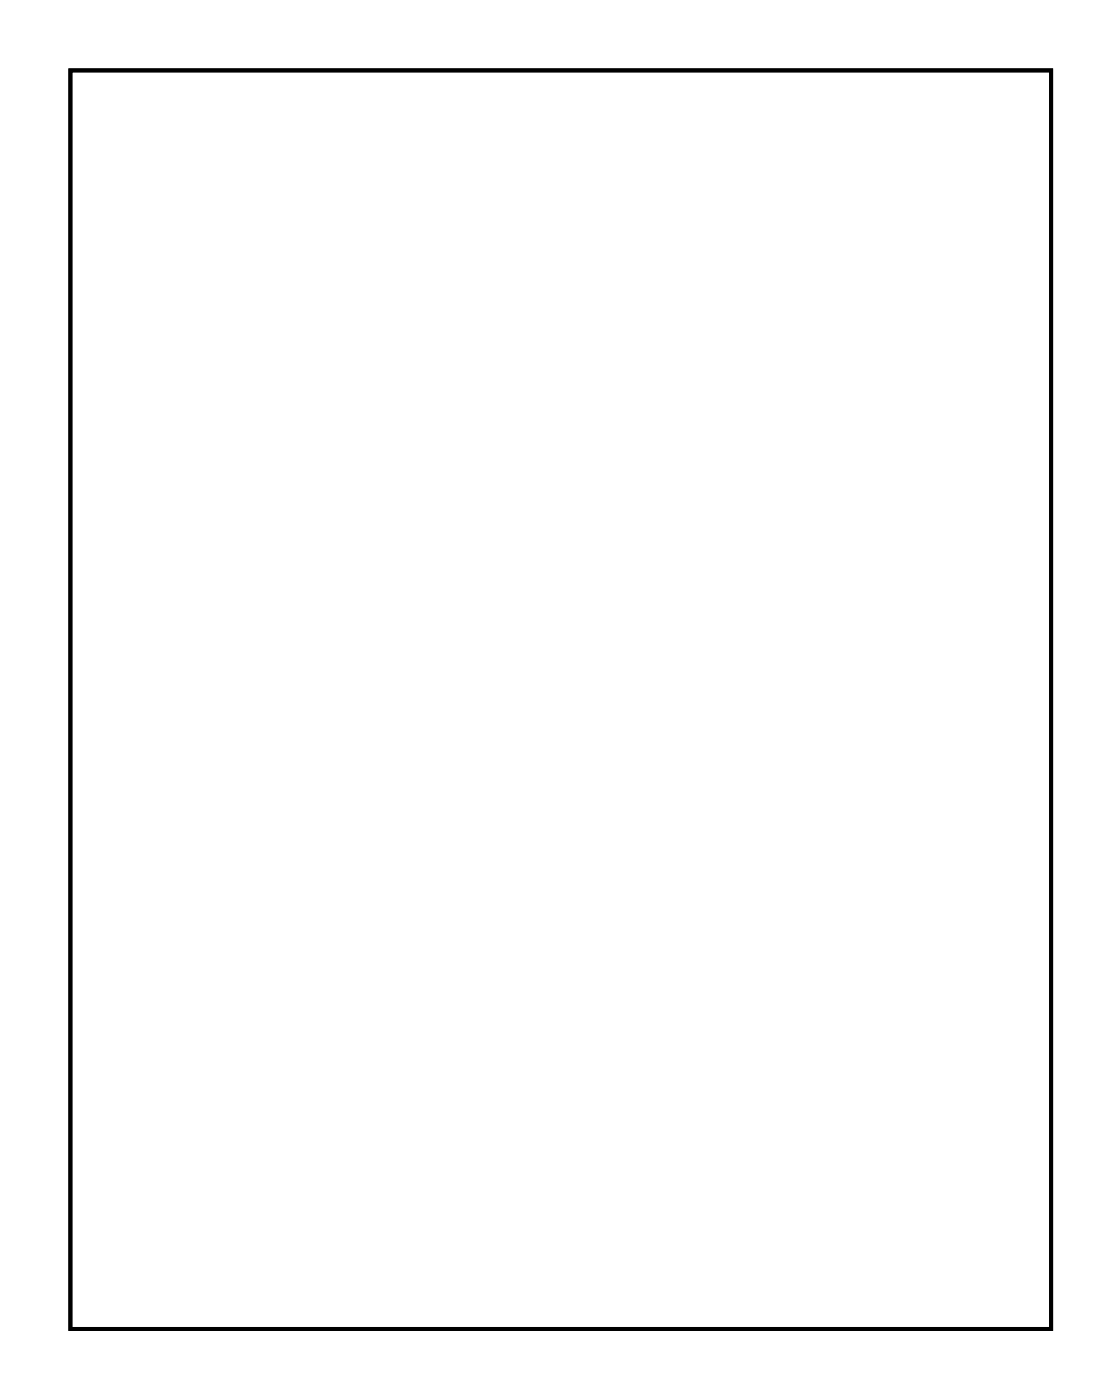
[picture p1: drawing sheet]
<svg xmlns="http://www.w3.org/2000/svg" width="58mm" height="72mm" viewBox="0 0 58 72" stroke-linecap="round" stroke-linejoin="round" font-family="sans-serif">
<path d="M3.6 3.6h50.7v65h-50.7z" fill="none" stroke="#000" stroke-width=".2"/>
<path d="M3.6 3.6v65.1h50.7v-65.1zM3.6 3.6h50.7v65h-50.7z" fill="#000"/>
<circle cx="30.5" cy="11" r=".35" fill="#fff"/>
<circle cx="30.5" cy="11" r=".35" fill="none" stroke="#fff" stroke-width=".55"/>
<circle cx="33" cy="11" r=".35" fill="#fff"/>
<circle cx="33" cy="11" r=".35" fill="none" stroke="#fff" stroke-width=".55"/>
<circle cx="50.8" cy="56.8" r=".35" fill="#fff"/>
<circle cx="50.8" cy="56.8" r=".35" fill="none" stroke="#fff" stroke-width=".55"/>
<circle cx="50.8" cy="49.1" r=".35" fill="#fff"/>
<circle cx="50.8" cy="49.1" r=".35" fill="none" stroke="#fff" stroke-width=".55"/>
<circle cx="50.8" cy="33.9" r=".35" fill="#fff"/>
<circle cx="50.8" cy="33.9" r=".35" fill="none" stroke="#fff" stroke-width=".55"/>
<circle cx="50.8" cy="26.3" r=".35" fill="#fff"/>
<circle cx="50.8" cy="26.3" r=".35" fill="none" stroke="#fff" stroke-width=".55"/>
<circle cx="50.8" cy="18.7" r=".35" fill="#fff"/>
<circle cx="50.8" cy="18.7" r=".35" fill="none" stroke="#fff" stroke-width=".55"/>
<circle cx="50.8" cy="41.5" r=".35" fill="#fff"/>
<circle cx="50.8" cy="41.5" r=".35" fill="none" stroke="#fff" stroke-width=".55"/>
<circle cx="7.6" cy="13.6" r=".35" fill="#fff"/>
<circle cx="7.6" cy="13.6" r=".35" fill="none" stroke="#fff" stroke-width=".55"/>
<circle cx="7.6" cy="21.2" r=".35" fill="#fff"/>
<circle cx="7.6" cy="21.2" r=".35" fill="none" stroke="#fff" stroke-width=".55"/>
<circle cx="7.6" cy="28.8" r=".35" fill="#fff"/>
<circle cx="7.6" cy="28.8" r=".35" fill="none" stroke="#fff" stroke-width=".55"/>
<circle cx="7.6" cy="36.4" r=".35" fill="#fff"/>
<circle cx="7.6" cy="36.4" r=".35" fill="none" stroke="#fff" stroke-width=".55"/>
<circle cx="7.6" cy="44.1" r=".35" fill="#fff"/>
<circle cx="7.6" cy="44.1" r=".35" fill="none" stroke="#fff" stroke-width=".55"/>
<circle cx="7.6" cy="51.7" r=".35" fill="#fff"/>
<circle cx="7.6" cy="51.7" r=".35" fill="none" stroke="#fff" stroke-width=".55"/>
<circle cx="22.9" cy="54.2" r=".67" fill="#fff"/>
<circle cx="22.9" cy="54.2" r=".67" fill="none" stroke="#fff" stroke-width=".69" stroke-linecap="butt"/>
<path d="M22.2 53.6h1.3v1.3h-1.3z" fill="#fff"/>
<path d="M22.2 53.6h1.3v1.3h-1.3z" fill="none" stroke="#fff" stroke-width=".69" stroke-linecap="butt"/>
<circle cx="22.9" cy="51.7" r=".67" fill="#fff"/>
<circle cx="22.9" cy="51.7" r=".67" fill="none" stroke="#fff" stroke-width=".69" stroke-linecap="butt"/>
<circle cx="22.9" cy="49.1" r=".67" fill="#fff"/>
<circle cx="22.9" cy="49.1" r=".67" fill="none" stroke="#fff" stroke-width=".69" stroke-linecap="butt"/>
<circle cx="22.9" cy="46.6" r=".67" fill="#fff"/>
<circle cx="22.9" cy="46.6" r=".67" fill="none" stroke="#fff" stroke-width=".69" stroke-linecap="butt"/>
<circle cx="22.9" cy="44.1" r=".67" fill="#fff"/>
<circle cx="22.9" cy="44.1" r=".67" fill="none" stroke="#fff" stroke-width=".69" stroke-linecap="butt"/>
<circle cx="22.9" cy="41.5" r=".67" fill="#fff"/>
<circle cx="22.9" cy="41.5" r=".67" fill="none" stroke="#fff" stroke-width=".69" stroke-linecap="butt"/>
<circle cx="22.9" cy="39" r=".67" fill="#fff"/>
<circle cx="22.9" cy="39" r=".67" fill="none" stroke="#fff" stroke-width=".69" stroke-linecap="butt"/>
<circle cx="22.9" cy="36.4" r=".67" fill="#fff"/>
<circle cx="22.9" cy="36.4" r=".67" fill="none" stroke="#fff" stroke-width=".69" stroke-linecap="butt"/>
<circle cx="22.9" cy="33.9" r=".67" fill="#fff"/>
<circle cx="22.9" cy="33.9" r=".67" fill="none" stroke="#fff" stroke-width=".69" stroke-linecap="butt"/>
<circle cx="22.9" cy="31.4" r=".67" fill="#fff"/>
<circle cx="22.9" cy="31.4" r=".67" fill="none" stroke="#fff" stroke-width=".69" stroke-linecap="butt"/>
<circle cx="22.9" cy="28.8" r=".67" fill="#fff"/>
<circle cx="22.9" cy="28.8" r=".67" fill="none" stroke="#fff" stroke-width=".69" stroke-linecap="butt"/>
<circle cx="22.9" cy="26.3" r=".67" fill="#fff"/>
<circle cx="22.9" cy="26.3" r=".67" fill="none" stroke="#fff" stroke-width=".69" stroke-linecap="butt"/>
<circle cx="22.9" cy="23.7" r=".67" fill="#fff"/>
<circle cx="22.9" cy="23.7" r=".67" fill="none" stroke="#fff" stroke-width=".69" stroke-linecap="butt"/>
<circle cx="22.9" cy="21.2" r=".67" fill="#fff"/>
<circle cx="22.9" cy="21.2" r=".67" fill="none" stroke="#fff" stroke-width=".69" stroke-linecap="butt"/>
<circle cx="22.9" cy="18.7" r=".67" fill="#fff"/>
<circle cx="22.9" cy="18.7" r=".67" fill="none" stroke="#fff" stroke-width=".69" stroke-linecap="butt"/>
<circle cx="38.1" cy="54.2" r=".67" fill="#fff"/>
<circle cx="38.1" cy="54.2" r=".67" fill="none" stroke="#fff" stroke-width=".69" stroke-linecap="butt"/>
<circle cx="38.1" cy="51.7" r=".67" fill="#fff"/>
<circle cx="38.1" cy="51.7" r=".67" fill="none" stroke="#fff" stroke-width=".69" stroke-linecap="butt"/>
<circle cx="38.1" cy="49.1" r=".67" fill="#fff"/>
<circle cx="38.1" cy="49.1" r=".67" fill="none" stroke="#fff" stroke-width=".69" stroke-linecap="butt"/>
<circle cx="38.1" cy="46.6" r=".67" fill="#fff"/>
<circle cx="38.1" cy="46.6" r=".67" fill="none" stroke="#fff" stroke-width=".69" stroke-linecap="butt"/>
<circle cx="38.1" cy="44.1" r=".67" fill="#fff"/>
<circle cx="38.1" cy="44.1" r=".67" fill="none" stroke="#fff" stroke-width=".69" stroke-linecap="butt"/>
<circle cx="38.1" cy="41.5" r=".67" fill="#fff"/>
<circle cx="38.1" cy="41.5" r=".67" fill="none" stroke="#fff" stroke-width=".69" stroke-linecap="butt"/>
<circle cx="38.1" cy="39" r=".67" fill="#fff"/>
<circle cx="38.1" cy="39" r=".67" fill="none" stroke="#fff" stroke-width=".69" stroke-linecap="butt"/>
<circle cx="38.1" cy="36.4" r=".67" fill="#fff"/>
<circle cx="38.1" cy="36.4" r=".67" fill="none" stroke="#fff" stroke-width=".69" stroke-linecap="butt"/>
<circle cx="38.1" cy="33.9" r=".67" fill="#fff"/>
<circle cx="38.1" cy="33.9" r=".67" fill="none" stroke="#fff" stroke-width=".69" stroke-linecap="butt"/>
<circle cx="38.1" cy="31.4" r=".67" fill="#fff"/>
<circle cx="38.1" cy="31.4" r=".67" fill="none" stroke="#fff" stroke-width=".69" stroke-linecap="butt"/>
<circle cx="38.1" cy="28.8" r=".67" fill="#fff"/>
<circle cx="38.1" cy="28.8" r=".67" fill="none" stroke="#fff" stroke-width=".69" stroke-linecap="butt"/>
<circle cx="38.1" cy="26.3" r=".67" fill="#fff"/>
<circle cx="38.1" cy="26.3" r=".67" fill="none" stroke="#fff" stroke-width=".69" stroke-linecap="butt"/>
<circle cx="38.1" cy="23.7" r=".67" fill="#fff"/>
<circle cx="38.1" cy="23.7" r=".67" fill="none" stroke="#fff" stroke-width=".69" stroke-linecap="butt"/>
<circle cx="38.1" cy="21.2" r=".67" fill="#fff"/>
<circle cx="38.1" cy="21.2" r=".67" fill="none" stroke="#fff" stroke-width=".69" stroke-linecap="butt"/>
<circle cx="38.1" cy="18.7" r=".67" fill="#fff"/>
<circle cx="38.1" cy="18.7" r=".67" fill="none" stroke="#fff" stroke-width=".69" stroke-linecap="butt"/>
<circle cx="48.3" cy="28.8" r=".7" fill="#fff"/>
<circle cx="48.3" cy="28.8" r=".7" fill="none" stroke="#fff" stroke-width=".76" stroke-linecap="butt"/>
<circle cx="48.3" cy="31.4" r=".7" fill="#fff"/>
<circle cx="48.3" cy="31.4" r=".7" fill="none" stroke="#fff" stroke-width=".76" stroke-linecap="butt"/>
<circle cx="48.3" cy="33.9" r=".7" fill="#fff"/>
<circle cx="48.3" cy="33.9" r=".7" fill="none" stroke="#fff" stroke-width=".76" stroke-linecap="butt"/>
<circle cx="48.3" cy="21.2" r=".7" fill="#fff"/>
<circle cx="48.3" cy="21.2" r=".7" fill="none" stroke="#fff" stroke-width=".76" stroke-linecap="butt"/>
<circle cx="48.3" cy="23.7" r=".7" fill="#fff"/>
<circle cx="48.3" cy="23.7" r=".7" fill="none" stroke="#fff" stroke-width=".76" stroke-linecap="butt"/>
<circle cx="48.3" cy="26.3" r=".7" fill="#fff"/>
<circle cx="48.3" cy="26.3" r=".7" fill="none" stroke="#fff" stroke-width=".76" stroke-linecap="butt"/>
<circle cx="10.2" cy="33.9" r=".7" fill="#fff"/>
<circle cx="10.2" cy="33.9" r=".7" fill="none" stroke="#fff" stroke-width=".76" stroke-linecap="butt"/>
<circle cx="10.2" cy="31.4" r=".7" fill="#fff"/>
<circle cx="10.2" cy="31.4" r=".7" fill="none" stroke="#fff" stroke-width=".76" stroke-linecap="butt"/>
<circle cx="10.2" cy="28.8" r=".7" fill="#fff"/>
<circle cx="10.2" cy="28.8" r=".7" fill="none" stroke="#fff" stroke-width=".76" stroke-linecap="butt"/>
<circle cx="10.2" cy="11" r=".7" fill="#fff"/>
<circle cx="10.2" cy="11" r=".7" fill="none" stroke="#fff" stroke-width=".76" stroke-linecap="butt"/>
<circle cx="10.2" cy="8.5" r=".7" fill="#fff"/>
<circle cx="10.2" cy="8.5" r=".7" fill="none" stroke="#fff" stroke-width=".76" stroke-linecap="butt"/>
<circle cx="10.2" cy="6" r=".7" fill="#fff"/>
<circle cx="10.2" cy="6" r=".7" fill="none" stroke="#fff" stroke-width=".76" stroke-linecap="butt"/>
<circle cx="10.2" cy="18.7" r=".7" fill="#fff"/>
<circle cx="10.2" cy="18.7" r=".7" fill="none" stroke="#fff" stroke-width=".76" stroke-linecap="butt"/>
<circle cx="10.2" cy="16.1" r=".7" fill="#fff"/>
<circle cx="10.2" cy="16.1" r=".7" fill="none" stroke="#fff" stroke-width=".76" stroke-linecap="butt"/>
<circle cx="10.2" cy="13.6" r=".7" fill="#fff"/>
<circle cx="10.2" cy="13.6" r=".7" fill="none" stroke="#fff" stroke-width=".76" stroke-linecap="butt"/>
<circle cx="10.2" cy="49.1" r=".7" fill="#fff"/>
<circle cx="10.2" cy="49.1" r=".7" fill="none" stroke="#fff" stroke-width=".76" stroke-linecap="butt"/>
<circle cx="10.2" cy="46.6" r=".7" fill="#fff"/>
<circle cx="10.2" cy="46.6" r=".7" fill="none" stroke="#fff" stroke-width=".76" stroke-linecap="butt"/>
<circle cx="10.2" cy="44.1" r=".7" fill="#fff"/>
<circle cx="10.2" cy="44.1" r=".7" fill="none" stroke="#fff" stroke-width=".76" stroke-linecap="butt"/>
<circle cx="10.2" cy="41.5" r=".7" fill="#fff"/>
<circle cx="10.2" cy="41.5" r=".7" fill="none" stroke="#fff" stroke-width=".76" stroke-linecap="butt"/>
<circle cx="10.2" cy="39" r=".7" fill="#fff"/>
<circle cx="10.2" cy="39" r=".7" fill="none" stroke="#fff" stroke-width=".76" stroke-linecap="butt"/>
<circle cx="10.2" cy="36.4" r=".7" fill="#fff"/>
<circle cx="10.2" cy="36.4" r=".7" fill="none" stroke="#fff" stroke-width=".76" stroke-linecap="butt"/>
<circle cx="15.2" cy="54.2" r=".7" fill="#fff"/>
<circle cx="15.2" cy="54.2" r=".7" fill="none" stroke="#fff" stroke-width=".76" stroke-linecap="butt"/>
<circle cx="15.2" cy="51.7" r=".7" fill="#fff"/>
<circle cx="15.2" cy="51.7" r=".7" fill="none" stroke="#fff" stroke-width=".76" stroke-linecap="butt"/>
<circle cx="15.2" cy="49.1" r=".7" fill="#fff"/>
<circle cx="15.2" cy="49.1" r=".7" fill="none" stroke="#fff" stroke-width=".76" stroke-linecap="butt"/>
<circle cx="10.2" cy="26.3" r=".7" fill="#fff"/>
<circle cx="10.2" cy="26.3" r=".7" fill="none" stroke="#fff" stroke-width=".76" stroke-linecap="butt"/>
<circle cx="10.2" cy="23.7" r=".7" fill="#fff"/>
<circle cx="10.2" cy="23.7" r=".7" fill="none" stroke="#fff" stroke-width=".76" stroke-linecap="butt"/>
<circle cx="10.2" cy="21.2" r=".7" fill="#fff"/>
<circle cx="10.2" cy="21.2" r=".7" fill="none" stroke="#fff" stroke-width=".76" stroke-linecap="butt"/>
<circle cx="43.2" cy="13.6" r=".7" fill="#fff"/>
<circle cx="43.2" cy="13.6" r=".7" fill="none" stroke="#fff" stroke-width=".76" stroke-linecap="butt"/>
<circle cx="43.2" cy="23.7" r=".7" fill="#fff"/>
<circle cx="43.2" cy="23.7" r=".7" fill="none" stroke="#fff" stroke-width=".76" stroke-linecap="butt"/>
<circle cx="43.2" cy="28.8" r=".7" fill="#fff"/>
<circle cx="43.2" cy="28.8" r=".7" fill="none" stroke="#fff" stroke-width=".76" stroke-linecap="butt"/>
<circle cx="43.2" cy="39" r=".7" fill="#fff"/>
<circle cx="43.2" cy="39" r=".7" fill="none" stroke="#fff" stroke-width=".76" stroke-linecap="butt"/>
<circle cx="40.6" cy="33.9" r=".7" fill="#fff"/>
<circle cx="40.6" cy="33.9" r=".7" fill="none" stroke="#fff" stroke-width=".76" stroke-linecap="butt"/>
<circle cx="40.6" cy="23.7" r=".7" fill="#fff"/>
<circle cx="40.6" cy="23.7" r=".7" fill="none" stroke="#fff" stroke-width=".76" stroke-linecap="butt"/>
<circle cx="45.7" cy="51.7" r=".7" fill="#fff"/>
<circle cx="45.7" cy="51.7" r=".7" fill="none" stroke="#fff" stroke-width=".76" stroke-linecap="butt"/>
<circle cx="45.7" cy="41.5" r=".7" fill="#fff"/>
<circle cx="45.7" cy="41.5" r=".7" fill="none" stroke="#fff" stroke-width=".76" stroke-linecap="butt"/>
<circle cx="43.2" cy="51.7" r=".7" fill="#fff"/>
<circle cx="43.2" cy="51.7" r=".7" fill="none" stroke="#fff" stroke-width=".76" stroke-linecap="butt"/>
<circle cx="43.2" cy="61.8" r=".7" fill="#fff"/>
<circle cx="43.2" cy="61.8" r=".7" fill="none" stroke="#fff" stroke-width=".76" stroke-linecap="butt"/>
<circle cx="12.7" cy="26.3" r=".7" fill="#fff"/>
<circle cx="12.7" cy="26.3" r=".7" fill="none" stroke="#fff" stroke-width=".76" stroke-linecap="butt"/>
<circle cx="12.7" cy="36.4" r=".7" fill="#fff"/>
<circle cx="12.7" cy="36.4" r=".7" fill="none" stroke="#fff" stroke-width=".76" stroke-linecap="butt"/>
<circle cx="20.3" cy="21.2" r=".7" fill="#fff"/>
<circle cx="20.3" cy="21.2" r=".7" fill="none" stroke="#fff" stroke-width=".76" stroke-linecap="butt"/>
<circle cx="20.3" cy="11" r=".7" fill="#fff"/>
<circle cx="20.3" cy="11" r=".7" fill="none" stroke="#fff" stroke-width=".76" stroke-linecap="butt"/>
<circle cx="15.2" cy="33.9" r=".7" fill="#fff"/>
<circle cx="15.2" cy="33.9" r=".7" fill="none" stroke="#fff" stroke-width=".76" stroke-linecap="butt"/>
<circle cx="15.2" cy="44.1" r=".7" fill="#fff"/>
<circle cx="15.2" cy="44.1" r=".7" fill="none" stroke="#fff" stroke-width=".76" stroke-linecap="butt"/>
<circle cx="17.8" cy="23.7" r=".7" fill="#fff"/>
<circle cx="17.8" cy="23.7" r=".7" fill="none" stroke="#fff" stroke-width=".76" stroke-linecap="butt"/>
<circle cx="17.8" cy="13.6" r=".7" fill="#fff"/>
<circle cx="17.8" cy="13.6" r=".7" fill="none" stroke="#fff" stroke-width=".76" stroke-linecap="butt"/>
<circle cx="17.8" cy="36.4" r=".7" fill="#fff"/>
<circle cx="17.8" cy="36.4" r=".7" fill="none" stroke="#fff" stroke-width=".76" stroke-linecap="butt"/>
<circle cx="17.8" cy="46.6" r=".7" fill="#fff"/>
<circle cx="17.8" cy="46.6" r=".7" fill="none" stroke="#fff" stroke-width=".76" stroke-linecap="butt"/>
<circle cx="20.3" cy="41.5" r=".7" fill="#fff"/>
<circle cx="20.3" cy="41.5" r=".7" fill="none" stroke="#fff" stroke-width=".76" stroke-linecap="butt"/>
<circle cx="20.3" cy="51.7" r=".7" fill="#fff"/>
<circle cx="20.3" cy="51.7" r=".7" fill="none" stroke="#fff" stroke-width=".76" stroke-linecap="butt"/>
<circle cx="35.6" cy="11" r=".7" fill="#fff"/>
<circle cx="35.6" cy="11" r=".7" fill="none" stroke="#fff" stroke-width=".76" stroke-linecap="butt"/>
<circle cx="45.7" cy="11" r=".7" fill="#fff"/>
<circle cx="45.7" cy="11" r=".7" fill="none" stroke="#fff" stroke-width=".76" stroke-linecap="butt"/>
<circle cx="7.6" cy="64.4" r=".72" fill="#fff"/>
<circle cx="7.6" cy="64.4" r=".72" fill="none" stroke="#fff" stroke-width=".69" stroke-linecap="butt"/>
<circle cx="10.2" cy="64.4" r=".72" fill="#fff"/>
<circle cx="10.2" cy="64.4" r=".72" fill="none" stroke="#fff" stroke-width=".69" stroke-linecap="butt"/>
<circle cx="12.7" cy="64.4" r=".72" fill="#fff"/>
<circle cx="12.7" cy="64.4" r=".72" fill="none" stroke="#fff" stroke-width=".69" stroke-linecap="butt"/>
<circle cx="15.2" cy="64.4" r=".72" fill="#fff"/>
<circle cx="15.2" cy="64.4" r=".72" fill="none" stroke="#fff" stroke-width=".69" stroke-linecap="butt"/>
<circle cx="17.8" cy="64.4" r=".72" fill="#fff"/>
<circle cx="17.8" cy="64.4" r=".72" fill="none" stroke="#fff" stroke-width=".69" stroke-linecap="butt"/>
<circle cx="20.3" cy="64.4" r=".72" fill="#fff"/>
<circle cx="20.3" cy="64.4" r=".72" fill="none" stroke="#fff" stroke-width=".69" stroke-linecap="butt"/>
<circle cx="48.3" cy="44.1" r=".7" fill="#fff"/>
<circle cx="48.3" cy="44.1" r=".7" fill="none" stroke="#fff" stroke-width=".76" stroke-linecap="butt"/>
<circle cx="48.3" cy="46.6" r=".7" fill="#fff"/>
<circle cx="48.3" cy="46.6" r=".7" fill="none" stroke="#fff" stroke-width=".76" stroke-linecap="butt"/>
<circle cx="48.3" cy="49.1" r=".7" fill="#fff"/>
<circle cx="48.3" cy="49.1" r=".7" fill="none" stroke="#fff" stroke-width=".76" stroke-linecap="butt"/>
<circle cx="48.3" cy="13.6" r=".7" fill="#fff"/>
<circle cx="48.3" cy="13.6" r=".7" fill="none" stroke="#fff" stroke-width=".76" stroke-linecap="butt"/>
<circle cx="48.3" cy="16.1" r=".7" fill="#fff"/>
<circle cx="48.3" cy="16.1" r=".7" fill="none" stroke="#fff" stroke-width=".76" stroke-linecap="butt"/>
<circle cx="48.3" cy="18.7" r=".7" fill="#fff"/>
<circle cx="48.3" cy="18.7" r=".7" fill="none" stroke="#fff" stroke-width=".76" stroke-linecap="butt"/>
<circle cx="48.3" cy="51.7" r=".7" fill="#fff"/>
<circle cx="48.3" cy="51.7" r=".7" fill="none" stroke="#fff" stroke-width=".76" stroke-linecap="butt"/>
<circle cx="48.3" cy="54.2" r=".7" fill="#fff"/>
<circle cx="48.3" cy="54.2" r=".7" fill="none" stroke="#fff" stroke-width=".76" stroke-linecap="butt"/>
<circle cx="48.3" cy="56.8" r=".7" fill="#fff"/>
<circle cx="48.3" cy="56.8" r=".7" fill="none" stroke="#fff" stroke-width=".76" stroke-linecap="butt"/>
<circle cx="48.3" cy="36.4" r=".7" fill="#fff"/>
<circle cx="48.3" cy="36.4" r=".7" fill="none" stroke="#fff" stroke-width=".76" stroke-linecap="butt"/>
<circle cx="48.3" cy="39" r=".7" fill="#fff"/>
<circle cx="48.3" cy="39" r=".7" fill="none" stroke="#fff" stroke-width=".76" stroke-linecap="butt"/>
<circle cx="48.3" cy="41.5" r=".7" fill="#fff"/>
<circle cx="48.3" cy="41.5" r=".7" fill="none" stroke="#fff" stroke-width=".76" stroke-linecap="butt"/>
<circle cx="7.6" cy="6" r=".35" fill="#fff"/>
<circle cx="7.6" cy="6" r=".35" fill="none" stroke="#fff" stroke-width=".55"/>
<circle cx="25.4" cy="11" r=".35" fill="#fff"/>
<circle cx="25.4" cy="11" r=".35" fill="none" stroke="#fff" stroke-width=".55"/>
<circle cx="27.9" cy="11" r=".35" fill="#fff"/>
<circle cx="27.9" cy="11" r=".35" fill="none" stroke="#fff" stroke-width=".55"/>
<circle cx="15.2" cy="26.3" r=".7" fill="#fff"/>
<circle cx="15.2" cy="26.3" r=".7" fill="none" stroke="#fff" stroke-width=".76" stroke-linecap="butt"/>
<circle cx="15.2" cy="16.1" r=".7" fill="#fff"/>
<circle cx="15.2" cy="16.1" r=".7" fill="none" stroke="#fff" stroke-width=".76" stroke-linecap="butt"/>
<circle cx="30.5" cy="46.6" r=".35" fill="#fff"/>
<circle cx="30.5" cy="46.6" r=".35" fill="none" stroke="#fff" stroke-width=".55"/>
<circle cx="30.5" cy="39" r=".7" fill="#fff"/>
<circle cx="30.5" cy="39" r=".7" fill="none" stroke="#fff" stroke-width=".76" stroke-linecap="butt"/>
<circle cx="33" cy="39" r=".7" fill="#fff"/>
<circle cx="33" cy="39" r=".7" fill="none" stroke="#fff" stroke-width=".76" stroke-linecap="butt"/>
<circle cx="35.6" cy="39" r=".7" fill="#fff"/>
<circle cx="35.6" cy="39" r=".7" fill="none" stroke="#fff" stroke-width=".76" stroke-linecap="butt"/>
<circle cx="25.4" cy="28.8" r=".7" fill="#fff"/>
<circle cx="25.4" cy="28.8" r=".7" fill="none" stroke="#fff" stroke-width=".76" stroke-linecap="butt"/>
<circle cx="25.4" cy="39" r=".7" fill="#fff"/>
<circle cx="25.4" cy="39" r=".7" fill="none" stroke="#fff" stroke-width=".76" stroke-linecap="butt"/>
<circle cx="35.6" cy="36.4" r=".35" fill="#fff"/>
<circle cx="35.6" cy="36.4" r=".35" fill="none" stroke="#fff" stroke-width=".55"/>
<circle cx="27.9" cy="39" r=".35" fill="#fff"/>
<circle cx="27.9" cy="39" r=".35" fill="none" stroke="#fff" stroke-width=".55"/>
<circle cx="33" cy="46.6" r=".35" fill="#fff"/>
<circle cx="33" cy="46.6" r=".35" fill="none" stroke="#fff" stroke-width=".55"/>
<circle cx="50.8" cy="56.8" r="1.1" fill="#fff"/>
<circle cx="50.8" cy="56.8" r="1.1" fill="none" stroke="#fff" stroke-width=".25"/>
<circle cx="50.8" cy="49.1" r="1.1" fill="#fff"/>
<circle cx="50.8" cy="49.1" r="1.1" fill="none" stroke="#fff" stroke-width=".25"/>
<circle cx="7.6" cy="51.7" r="1.1" fill="#fff"/>
<circle cx="7.6" cy="51.7" r="1.1" fill="none" stroke="#fff" stroke-width=".25"/>
<circle cx="7.6" cy="44.1" r="1.1" fill="#fff"/>
<circle cx="7.6" cy="44.1" r="1.1" fill="none" stroke="#fff" stroke-width=".25"/>
<circle cx="7.6" cy="36.4" r="1.1" fill="#fff"/>
<circle cx="7.6" cy="36.4" r="1.1" fill="none" stroke="#fff" stroke-width=".25"/>
<circle cx="50.8" cy="41.5" r="1.1" fill="#fff"/>
<circle cx="50.8" cy="41.5" r="1.1" fill="none" stroke="#fff" stroke-width=".25"/>
<circle cx="50.8" cy="33.9" r="1.1" fill="#fff"/>
<circle cx="50.8" cy="33.9" r="1.1" fill="none" stroke="#fff" stroke-width=".25"/>
<circle cx="50.8" cy="26.3" r="1.1" fill="#fff"/>
<circle cx="50.8" cy="26.3" r="1.1" fill="none" stroke="#fff" stroke-width=".25"/>
<circle cx="50.8" cy="18.7" r="1.1" fill="#fff"/>
<circle cx="50.8" cy="18.7" r="1.1" fill="none" stroke="#fff" stroke-width=".25"/>
<circle cx="7.6" cy="28.8" r="1.1" fill="#fff"/>
<circle cx="7.6" cy="28.8" r="1.1" fill="none" stroke="#fff" stroke-width=".25"/>
<circle cx="7.6" cy="13.6" r="1.1" fill="#fff"/>
<circle cx="7.6" cy="13.6" r="1.1" fill="none" stroke="#fff" stroke-width=".25"/>
<circle cx="7.6" cy="6" r="1.1" fill="#fff"/>
<circle cx="7.6" cy="6" r="1.1" fill="none" stroke="#fff" stroke-width=".25"/>
<circle cx="27.9" cy="39" r="1.1" fill="#fff"/>
<circle cx="27.9" cy="39" r="1.1" fill="none" stroke="#fff" stroke-width=".25"/>
<circle cx="30.5" cy="46.6" r="1.1" fill="#fff"/>
<circle cx="30.5" cy="46.6" r="1.1" fill="none" stroke="#fff" stroke-width=".25"/>
<circle cx="33" cy="46.6" r="1.1" fill="#fff"/>
<circle cx="33" cy="46.6" r="1.1" fill="none" stroke="#fff" stroke-width=".25"/>
<circle cx="35.6" cy="36.4" r="1.1" fill="#fff"/>
<circle cx="35.6" cy="36.4" r="1.1" fill="none" stroke="#fff" stroke-width=".25"/>
<circle cx="7.6" cy="21.2" r="1.1" fill="#fff"/>
<circle cx="7.6" cy="21.2" r="1.1" fill="none" stroke="#fff" stroke-width=".25"/>
<circle cx="33" cy="11" r="1.1" fill="#fff"/>
<circle cx="33" cy="11" r="1.1" fill="none" stroke="#fff" stroke-width=".25"/>
<circle cx="30.5" cy="11" r="1.1" fill="#fff"/>
<circle cx="30.5" cy="11" r="1.1" fill="none" stroke="#fff" stroke-width=".25"/>
<circle cx="25.4" cy="11" r="1.1" fill="#fff"/>
<circle cx="25.4" cy="11" r="1.1" fill="none" stroke="#fff" stroke-width=".25"/>
<circle cx="27.9" cy="11" r="1.1" fill="#fff"/>
<circle cx="27.9" cy="11" r="1.1" fill="none" stroke="#fff" stroke-width=".25"/>
<circle cx="10.2" cy="6" r="1.1" fill="#fff"/>
<circle cx="10.2" cy="6" r="1.1" fill="none" stroke="#fff" stroke-width=".25"/>
<circle cx="10.2" cy="8.5" r="1.1" fill="#fff"/>
<circle cx="10.2" cy="8.5" r="1.1" fill="none" stroke="#fff" stroke-width=".25"/>
<circle cx="10.2" cy="11" r="1.1" fill="#fff"/>
<circle cx="10.2" cy="11" r="1.1" fill="none" stroke="#fff" stroke-width=".25"/>
<circle cx="10.2" cy="13.6" r="1.1" fill="#fff"/>
<circle cx="10.2" cy="13.6" r="1.1" fill="none" stroke="#fff" stroke-width=".25"/>
<circle cx="10.2" cy="16.1" r="1.1" fill="#fff"/>
<circle cx="10.2" cy="16.1" r="1.1" fill="none" stroke="#fff" stroke-width=".25"/>
<circle cx="20.3" cy="11" r="1.1" fill="#fff"/>
<circle cx="20.3" cy="11" r="1.1" fill="none" stroke="#fff" stroke-width=".25"/>
<circle cx="22.9" cy="18.7" r="1.1" fill="#fff"/>
<circle cx="22.9" cy="18.7" r="1.1" fill="none" stroke="#fff" stroke-width=".25"/>
<circle cx="22.9" cy="21.2" r="1.1" fill="#fff"/>
<circle cx="22.9" cy="21.2" r="1.1" fill="none" stroke="#fff" stroke-width=".25"/>
<circle cx="22.9" cy="23.7" r="1.1" fill="#fff"/>
<circle cx="22.9" cy="23.7" r="1.1" fill="none" stroke="#fff" stroke-width=".25"/>
<circle cx="38.1" cy="18.7" r="1.1" fill="#fff"/>
<circle cx="38.1" cy="18.7" r="1.1" fill="none" stroke="#fff" stroke-width=".25"/>
<circle cx="35.6" cy="11" r="1.1" fill="#fff"/>
<circle cx="35.6" cy="11" r="1.1" fill="none" stroke="#fff" stroke-width=".25"/>
<circle cx="43.2" cy="13.6" r="1.1" fill="#fff"/>
<circle cx="43.2" cy="13.6" r="1.1" fill="none" stroke="#fff" stroke-width=".25"/>
<circle cx="45.7" cy="11" r="1.1" fill="#fff"/>
<circle cx="45.7" cy="11" r="1.1" fill="none" stroke="#fff" stroke-width=".25"/>
<circle cx="17.8" cy="13.6" r="1.1" fill="#fff"/>
<circle cx="17.8" cy="13.6" r="1.1" fill="none" stroke="#fff" stroke-width=".25"/>
<circle cx="48.3" cy="13.6" r="1.1" fill="#fff"/>
<circle cx="48.3" cy="13.6" r="1.1" fill="none" stroke="#fff" stroke-width=".25"/>
<circle cx="48.3" cy="16.1" r="1.1" fill="#fff"/>
<circle cx="48.3" cy="16.1" r="1.1" fill="none" stroke="#fff" stroke-width=".25"/>
<circle cx="48.3" cy="18.7" r="1.1" fill="#fff"/>
<circle cx="48.3" cy="18.7" r="1.1" fill="none" stroke="#fff" stroke-width=".25"/>
<circle cx="48.3" cy="56.8" r="1.1" fill="#fff"/>
<circle cx="48.3" cy="56.8" r="1.1" fill="none" stroke="#fff" stroke-width=".25"/>
<circle cx="48.3" cy="54.2" r="1.1" fill="#fff"/>
<circle cx="48.3" cy="54.2" r="1.1" fill="none" stroke="#fff" stroke-width=".25"/>
<circle cx="43.2" cy="61.8" r="1.1" fill="#fff"/>
<circle cx="43.2" cy="61.8" r="1.1" fill="none" stroke="#fff" stroke-width=".25"/>
<circle cx="38.1" cy="54.2" r="1.1" fill="#fff"/>
<circle cx="38.1" cy="54.2" r="1.1" fill="none" stroke="#fff" stroke-width=".25"/>
<circle cx="22.9" cy="51.7" r="1.1" fill="#fff"/>
<circle cx="22.9" cy="51.7" r="1.1" fill="none" stroke="#fff" stroke-width=".25"/>
<circle cx="15.2" cy="54.2" r="1.1" fill="#fff"/>
<circle cx="15.2" cy="54.2" r="1.1" fill="none" stroke="#fff" stroke-width=".25"/>
<circle cx="10.2" cy="49.1" r="1.1" fill="#fff"/>
<circle cx="10.2" cy="49.1" r="1.1" fill="none" stroke="#fff" stroke-width=".25"/>
<circle cx="10.2" cy="46.6" r="1.1" fill="#fff"/>
<circle cx="10.2" cy="46.6" r="1.1" fill="none" stroke="#fff" stroke-width=".25"/>
<circle cx="10.2" cy="21.2" r="1.1" fill="#fff"/>
<circle cx="10.2" cy="21.2" r="1.1" fill="none" stroke="#fff" stroke-width=".25"/>
<circle cx="10.2" cy="18.7" r="1.1" fill="#fff"/>
<circle cx="10.2" cy="18.7" r="1.1" fill="none" stroke="#fff" stroke-width=".25"/>
<circle cx="15.2" cy="16.1" r="1.1" fill="#fff"/>
<circle cx="15.2" cy="16.1" r="1.1" fill="none" stroke="#fff" stroke-width=".25"/>
<circle cx="20.3" cy="21.2" r="1.1" fill="#fff"/>
<circle cx="20.3" cy="21.2" r="1.1" fill="none" stroke="#fff" stroke-width=".25"/>
<circle cx="22.9" cy="26.3" r="1.1" fill="#fff"/>
<circle cx="22.9" cy="26.3" r="1.1" fill="none" stroke="#fff" stroke-width=".25"/>
<circle cx="22.9" cy="28.8" r="1.1" fill="#fff"/>
<circle cx="22.9" cy="28.8" r="1.1" fill="none" stroke="#fff" stroke-width=".25"/>
<circle cx="22.9" cy="36.4" r="1.1" fill="#fff"/>
<circle cx="22.9" cy="36.4" r="1.1" fill="none" stroke="#fff" stroke-width=".25"/>
<circle cx="22.9" cy="33.9" r="1.1" fill="#fff"/>
<circle cx="22.9" cy="33.9" r="1.1" fill="none" stroke="#fff" stroke-width=".25"/>
<circle cx="22.9" cy="31.4" r="1.1" fill="#fff"/>
<circle cx="22.9" cy="31.4" r="1.1" fill="none" stroke="#fff" stroke-width=".25"/>
<circle cx="15.2" cy="33.9" r="1.1" fill="#fff"/>
<circle cx="15.2" cy="33.9" r="1.1" fill="none" stroke="#fff" stroke-width=".25"/>
<circle cx="48.3" cy="21.2" r="1.1" fill="#fff"/>
<circle cx="48.3" cy="21.2" r="1.1" fill="none" stroke="#fff" stroke-width=".25"/>
<circle cx="48.3" cy="23.7" r="1.1" fill="#fff"/>
<circle cx="48.3" cy="23.7" r="1.1" fill="none" stroke="#fff" stroke-width=".25"/>
<circle cx="48.3" cy="26.3" r="1.1" fill="#fff"/>
<circle cx="48.3" cy="26.3" r="1.1" fill="none" stroke="#fff" stroke-width=".25"/>
<circle cx="40.6" cy="23.7" r="1.1" fill="#fff"/>
<circle cx="40.6" cy="23.7" r="1.1" fill="none" stroke="#fff" stroke-width=".25"/>
<circle cx="43.2" cy="23.7" r="1.1" fill="#fff"/>
<circle cx="43.2" cy="23.7" r="1.1" fill="none" stroke="#fff" stroke-width=".25"/>
<circle cx="48.3" cy="28.8" r="1.1" fill="#fff"/>
<circle cx="48.3" cy="28.8" r="1.1" fill="none" stroke="#fff" stroke-width=".25"/>
<circle cx="48.3" cy="31.4" r="1.1" fill="#fff"/>
<circle cx="48.3" cy="31.4" r="1.1" fill="none" stroke="#fff" stroke-width=".25"/>
<circle cx="48.3" cy="33.9" r="1.1" fill="#fff"/>
<circle cx="48.3" cy="33.9" r="1.1" fill="none" stroke="#fff" stroke-width=".25"/>
<circle cx="48.3" cy="36.4" r="1.1" fill="#fff"/>
<circle cx="48.3" cy="36.4" r="1.1" fill="none" stroke="#fff" stroke-width=".25"/>
<circle cx="10.2" cy="23.7" r="1.1" fill="#fff"/>
<circle cx="10.2" cy="23.7" r="1.1" fill="none" stroke="#fff" stroke-width=".25"/>
<circle cx="17.8" cy="23.7" r="1.1" fill="#fff"/>
<circle cx="17.8" cy="23.7" r="1.1" fill="none" stroke="#fff" stroke-width=".25"/>
<circle cx="15.2" cy="26.3" r="1.1" fill="#fff"/>
<circle cx="15.2" cy="26.3" r="1.1" fill="none" stroke="#fff" stroke-width=".25"/>
<circle cx="12.7" cy="26.3" r="1.1" fill="#fff"/>
<circle cx="12.7" cy="26.3" r="1.1" fill="none" stroke="#fff" stroke-width=".25"/>
<circle cx="10.2" cy="26.3" r="1.1" fill="#fff"/>
<circle cx="10.2" cy="26.3" r="1.1" fill="none" stroke="#fff" stroke-width=".25"/>
<circle cx="10.2" cy="28.8" r="1.1" fill="#fff"/>
<circle cx="10.2" cy="28.8" r="1.1" fill="none" stroke="#fff" stroke-width=".25"/>
<circle cx="10.2" cy="31.4" r="1.1" fill="#fff"/>
<circle cx="10.2" cy="31.4" r="1.1" fill="none" stroke="#fff" stroke-width=".25"/>
<circle cx="10.2" cy="33.9" r="1.1" fill="#fff"/>
<circle cx="10.2" cy="33.9" r="1.1" fill="none" stroke="#fff" stroke-width=".25"/>
<circle cx="17.8" cy="36.4" r="1.1" fill="#fff"/>
<circle cx="17.8" cy="36.4" r="1.1" fill="none" stroke="#fff" stroke-width=".25"/>
<circle cx="43.2" cy="28.8" r="1.1" fill="#fff"/>
<circle cx="43.2" cy="28.8" r="1.1" fill="none" stroke="#fff" stroke-width=".25"/>
<circle cx="48.3" cy="39" r="1.1" fill="#fff"/>
<circle cx="48.3" cy="39" r="1.1" fill="none" stroke="#fff" stroke-width=".25"/>
<circle cx="10.2" cy="36.4" r="1.1" fill="#fff"/>
<circle cx="10.2" cy="36.4" r="1.1" fill="none" stroke="#fff" stroke-width=".25"/>
<circle cx="12.7" cy="36.4" r="1.1" fill="#fff"/>
<circle cx="12.7" cy="36.4" r="1.1" fill="none" stroke="#fff" stroke-width=".25"/>
<circle cx="25.4" cy="28.8" r="1.1" fill="#fff"/>
<circle cx="25.4" cy="28.8" r="1.1" fill="none" stroke="#fff" stroke-width=".25"/>
<circle cx="38.1" cy="26.3" r="1.1" fill="#fff"/>
<circle cx="38.1" cy="26.3" r="1.1" fill="none" stroke="#fff" stroke-width=".25"/>
<circle cx="38.1" cy="28.8" r="1.1" fill="#fff"/>
<circle cx="38.1" cy="28.8" r="1.1" fill="none" stroke="#fff" stroke-width=".25"/>
<circle cx="38.1" cy="31.4" r="1.1" fill="#fff"/>
<circle cx="38.1" cy="31.4" r="1.1" fill="none" stroke="#fff" stroke-width=".25"/>
<circle cx="40.6" cy="33.9" r="1.1" fill="#fff"/>
<circle cx="40.6" cy="33.9" r="1.1" fill="none" stroke="#fff" stroke-width=".25"/>
<circle cx="40.6" cy="33.9" r="1.1" fill="#fff"/>
<circle cx="40.6" cy="33.9" r="1.1" fill="none" stroke="#fff" stroke-width=".25"/>
<circle cx="38.1" cy="36.4" r="1.1" fill="#fff"/>
<circle cx="38.1" cy="36.4" r="1.1" fill="none" stroke="#fff" stroke-width=".25"/>
<circle cx="38.1" cy="33.9" r="1.1" fill="#fff"/>
<circle cx="38.1" cy="33.9" r="1.1" fill="none" stroke="#fff" stroke-width=".25"/>
<circle cx="43.2" cy="39" r="1.1" fill="#fff"/>
<circle cx="43.2" cy="39" r="1.1" fill="none" stroke="#fff" stroke-width=".25"/>
<circle cx="48.3" cy="41.5" r="1.1" fill="#fff"/>
<circle cx="48.3" cy="41.5" r="1.1" fill="none" stroke="#fff" stroke-width=".25"/>
<circle cx="48.3" cy="44.1" r="1.1" fill="#fff"/>
<circle cx="48.3" cy="44.1" r="1.1" fill="none" stroke="#fff" stroke-width=".25"/>
<circle cx="48.3" cy="46.6" r="1.1" fill="#fff"/>
<circle cx="48.3" cy="46.6" r="1.1" fill="none" stroke="#fff" stroke-width=".25"/>
<circle cx="48.3" cy="51.7" r="1.1" fill="#fff"/>
<circle cx="48.3" cy="51.7" r="1.1" fill="none" stroke="#fff" stroke-width=".25"/>
<circle cx="43.2" cy="51.7" r="1.1" fill="#fff"/>
<circle cx="43.2" cy="51.7" r="1.1" fill="none" stroke="#fff" stroke-width=".25"/>
<circle cx="48.3" cy="49.1" r="1.1" fill="#fff"/>
<circle cx="48.3" cy="49.1" r="1.1" fill="none" stroke="#fff" stroke-width=".25"/>
<circle cx="45.7" cy="51.7" r="1.1" fill="#fff"/>
<circle cx="45.7" cy="51.7" r="1.1" fill="none" stroke="#fff" stroke-width=".25"/>
<circle cx="45.7" cy="41.5" r="1.1" fill="#fff"/>
<circle cx="45.7" cy="41.5" r="1.1" fill="none" stroke="#fff" stroke-width=".25"/>
<circle cx="38.1" cy="39" r="1.1" fill="#fff"/>
<circle cx="38.1" cy="39" r="1.1" fill="none" stroke="#fff" stroke-width=".25"/>
<circle cx="38.1" cy="51.7" r="1.1" fill="#fff"/>
<circle cx="38.1" cy="51.7" r="1.1" fill="none" stroke="#fff" stroke-width=".25"/>
<circle cx="35.6" cy="39" r="1.1" fill="#fff"/>
<circle cx="35.6" cy="39" r="1.1" fill="none" stroke="#fff" stroke-width=".25"/>
<circle cx="33" cy="39" r="1.1" fill="#fff"/>
<circle cx="33" cy="39" r="1.1" fill="none" stroke="#fff" stroke-width=".25"/>
<circle cx="30.5" cy="39" r="1.1" fill="#fff"/>
<circle cx="30.5" cy="39" r="1.1" fill="none" stroke="#fff" stroke-width=".25"/>
<circle cx="25.4" cy="39" r="1.1" fill="#fff"/>
<circle cx="25.4" cy="39" r="1.1" fill="none" stroke="#fff" stroke-width=".25"/>
<circle cx="22.9" cy="39" r="1.1" fill="#fff"/>
<circle cx="22.9" cy="39" r="1.1" fill="none" stroke="#fff" stroke-width=".25"/>
<circle cx="22.9" cy="41.5" r="1.1" fill="#fff"/>
<circle cx="22.9" cy="41.5" r="1.1" fill="none" stroke="#fff" stroke-width=".25"/>
<circle cx="22.9" cy="44.1" r="1.1" fill="#fff"/>
<circle cx="22.9" cy="44.1" r="1.1" fill="none" stroke="#fff" stroke-width=".25"/>
<circle cx="22.9" cy="46.6" r="1.1" fill="#fff"/>
<circle cx="22.9" cy="46.6" r="1.1" fill="none" stroke="#fff" stroke-width=".25"/>
<circle cx="20.3" cy="51.7" r="1.1" fill="#fff"/>
<circle cx="20.3" cy="51.7" r="1.1" fill="none" stroke="#fff" stroke-width=".25"/>
<circle cx="10.2" cy="39" r="1.1" fill="#fff"/>
<circle cx="10.2" cy="39" r="1.1" fill="none" stroke="#fff" stroke-width=".25"/>
<circle cx="20.3" cy="41.5" r="1.1" fill="#fff"/>
<circle cx="20.3" cy="41.5" r="1.1" fill="none" stroke="#fff" stroke-width=".25"/>
<circle cx="15.2" cy="44.1" r="1.1" fill="#fff"/>
<circle cx="15.2" cy="44.1" r="1.1" fill="none" stroke="#fff" stroke-width=".25"/>
<circle cx="10.2" cy="41.5" r="1.1" fill="#fff"/>
<circle cx="10.2" cy="41.5" r="1.1" fill="none" stroke="#fff" stroke-width=".25"/>
<circle cx="10.2" cy="44.1" r="1.1" fill="#fff"/>
<circle cx="10.2" cy="44.1" r="1.1" fill="none" stroke="#fff" stroke-width=".25"/>
<circle cx="15.2" cy="49.1" r="1.1" fill="#fff"/>
<circle cx="15.2" cy="49.1" r="1.1" fill="none" stroke="#fff" stroke-width=".25"/>
<circle cx="17.8" cy="46.6" r="1.1" fill="#fff"/>
<circle cx="17.8" cy="46.6" r="1.1" fill="none" stroke="#fff" stroke-width=".25"/>
<circle cx="15.2" cy="51.7" r="1.1" fill="#fff"/>
<circle cx="15.2" cy="51.7" r="1.1" fill="none" stroke="#fff" stroke-width=".25"/>
<circle cx="17.8" cy="64.4" r="1.1" fill="#fff"/>
<circle cx="17.8" cy="64.4" r="1.1" fill="none" stroke="#fff" stroke-width=".25"/>
<circle cx="15.2" cy="64.4" r="1.1" fill="#fff"/>
<circle cx="15.2" cy="64.4" r="1.1" fill="none" stroke="#fff" stroke-width=".25"/>
<circle cx="12.7" cy="64.4" r="1.1" fill="#fff"/>
<circle cx="12.7" cy="64.4" r="1.1" fill="none" stroke="#fff" stroke-width=".25"/>
<circle cx="10.2" cy="64.4" r="1.1" fill="#fff"/>
<circle cx="10.2" cy="64.4" r="1.1" fill="none" stroke="#fff" stroke-width=".25"/>
</svg>
